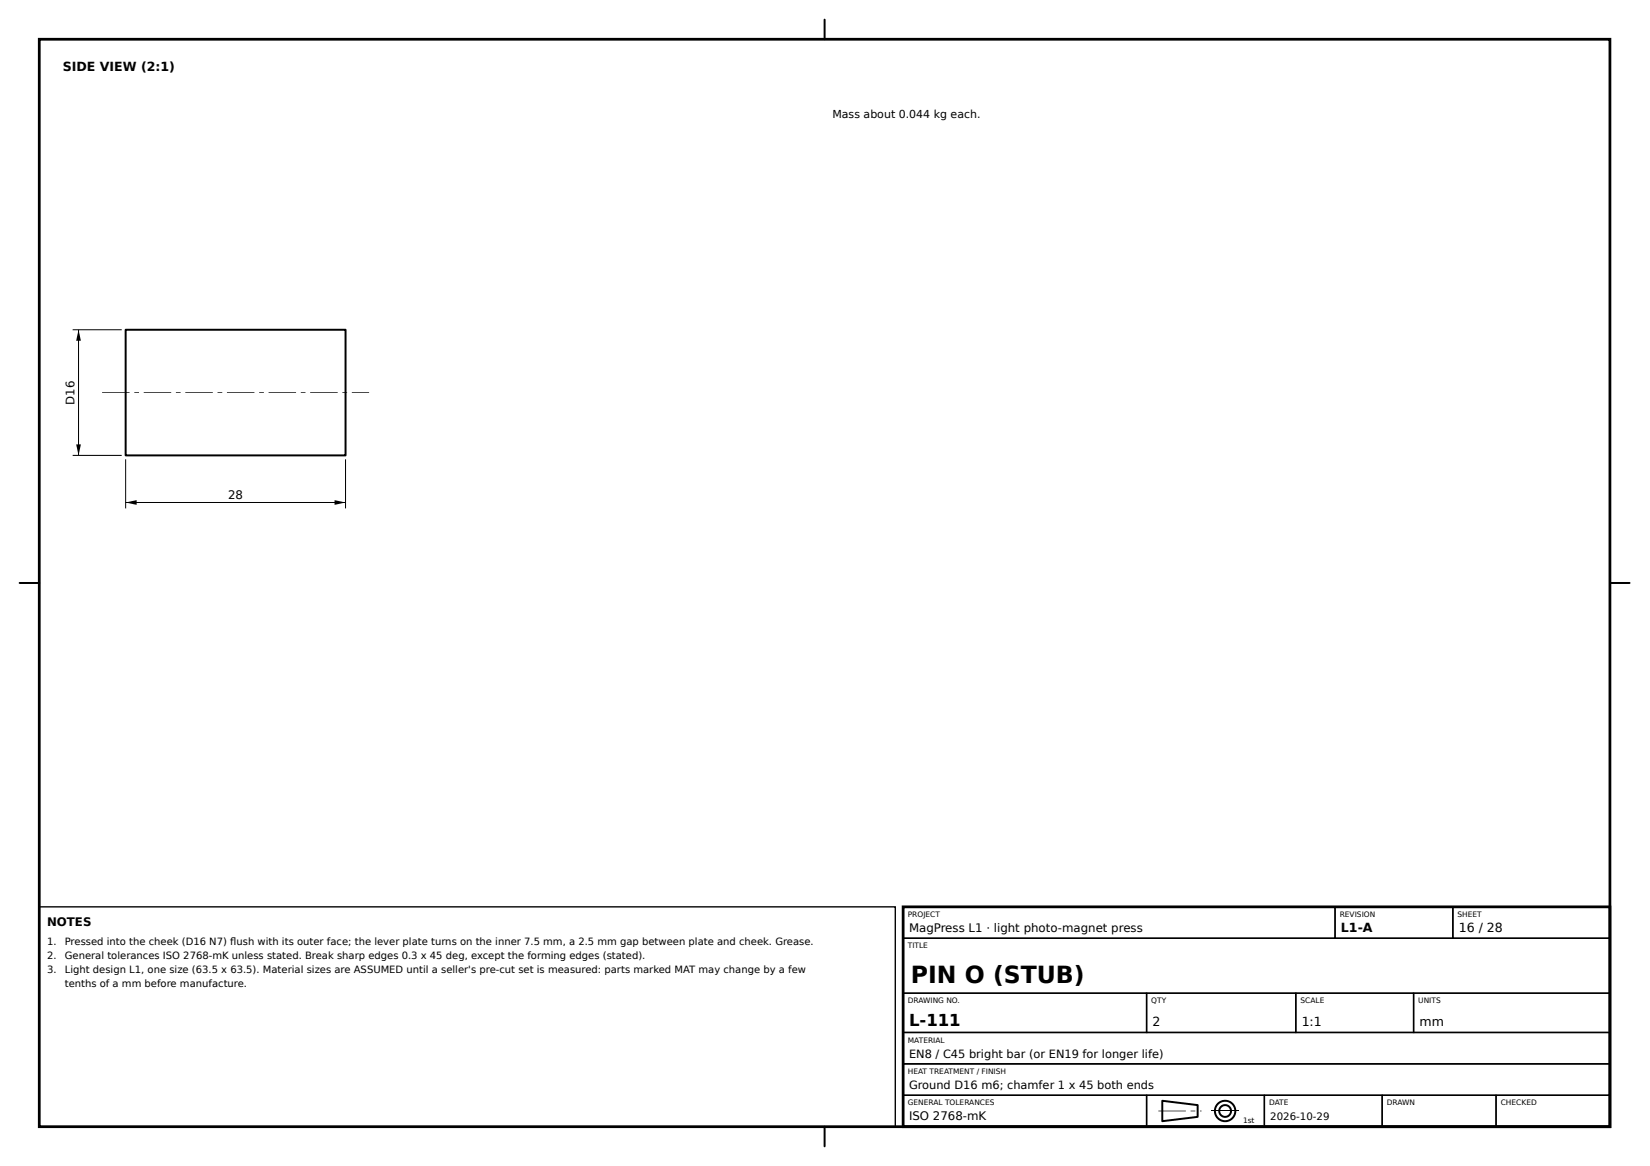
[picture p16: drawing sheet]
<svg xmlns="http://www.w3.org/2000/svg" width="420mm" height="297mm" viewBox="0 0 420 297" stroke-linecap="round" stroke-linejoin="round" font-family="sans-serif">
<defs><g id="words">
<text font-size="6" x="232" y="250.5">PIN O (STUB)</text>
<text font-size="4.2" x="231.5" y="261.4">L-111</text>
<g font-size="3.2">
<text x="16" y="18">SIDE VIEW (2:1)</text>
<text x="341.5" y="237.4">L1-A</text>
<text x="371.5" y="237.4">16 / 28</text>
<text x="293.5" y="261.4">2</text>
<text x="331.5" y="261.4">1:1</text>
<text x="361.5" y="261.4">mm</text>
</g>
<g font-size="3">
<text x="19" y="103.1" transform="rotate(-90 19 103.1)">D16</text>
<text x="58.1" y="127">28</text>
<text x="12" y="236">NOTES</text>
<text x="231.5" y="237.4">MagPress L1 · light photo-magnet press</text>
<text x="231.5" y="285.4">ISO 2768-mK</text>
</g>
<g font-size="2.9">
<text x="231.5" y="269.4">EN8 / C45 bright bar (or EN19 for longer life)</text>
<text x="231.5" y="277.4">Ground D16 m6; chamfer 1 x 45 both ends</text>
</g>
<text font-size="2.8" x="212" y="30">Mass about 0.044 kg each.</text>
<text font-size="2.6" x="323.5" y="285.4">2026-10-29</text>
<g font-size="2.5">
<text x="12" y="240.6">1.</text>
<text x="12" y="244.2">2.</text>
<text x="16.5" y="240.6">Pressed into the cheek (D16 N7) fl ush with its outer face; the lever plate turns on the inner 7.5 mm, a 2.5 mm gap between plate and cheek. Grease.</text>
<text x="16.5" y="244.2">General tolerances ISO 2768-mK unless stated. Break sharp edges 0.3 x 45 deg, except the forming edges (stated).</text>
<text x="12" y="247.8">3.</text>
<text x="16.5" y="247.8">Light design L1, one size (63.5 x 63.5). Material sizes are ASSUMED until a seller's pre-cut set is measured: parts marked MAT may change by a few</text>
<text x="16.5" y="251.5">tenths of a mm before manufacture.</text>
</g>
<g font-size="1.9">
<text x="231.2" y="233.6">PROJECT</text>
<text x="341.2" y="233.6">REVISION</text>
<text x="371.2" y="233.6">SHEET</text>
<text x="231.2" y="241.6">TITLE</text>
<text x="231.2" y="255.6">DRAWING NO.</text>
<text x="293.2" y="255.6">QTY</text>
<text x="331.2" y="255.6">SCALE</text>
<text x="361.2" y="255.6">UNITS</text>
<text x="231.2" y="265.6">MATERIAL</text>
<text x="231.2" y="273.6">HEAT TREATMENT / FINISH</text>
<text x="231.2" y="281.6">GENERAL TOLERANCES</text>
<text x="323.2" y="281.6">DATE</text>
<text x="353.2" y="281.6">DRAWN</text>
<text x="382.2" y="281.6">CHECKED</text>
<text x="316.6" y="286">1st</text>
</g>
</g></defs>
<g fill="none" stroke="#000" stroke-width=".5">
<path d="M210 5v5M32 84h56v32h-56zM5 148.5h5M410 148.5h5M210 287v5M296 280.4l9 1.1v3l-9 1.1z"/>
<circle cx="312" cy="283" r="2.6"/>
<circle cx="312" cy="283" r="1.5"/>
</g>
<path d="M18.5 84h12.5M20 84v32M18.5 116h12.5M32 117v12.5M88 117v12.5M32 128h56M308.5 283h7" fill="none" stroke="#000" stroke-width=".25"/>
<g fill="#000">
<path d="M20 84l.6 2.8h-1.2zM19.4 113.2h1.2l-.6 2.8zM32 128l2.8-.6v1.2zM85.2 127.4l2.8 .6-2.8 .6z"/>
<path d="M26 99.9h7v.2h-7zM34.2 99.9h1.2v.2h-1.2zM36.6 99.9h7v.2h-7zM44.8 99.9h1.2v.2h-1.2zM47.2 99.9h7v.2h-7zM55.4 99.9h1.2v.2h-1.2zM57.8 99.9h7v.2h-7zM66 99.9h1.2v.2h-1.2zM68.4 99.9h7v.2h-7zM76.6 99.9h1.2v.2h-1.2zM79 99.9h7v.2h-7zM87.2 99.9h1.2v.2h-1.2zM89.6 99.9h4.4v.2h-4.4z"/>
<path d="M295 282.9h7v.2h-7zM303.2 282.9h1.2v.2h-1.2zM305.6 282.9h.4v.2h-.4z"/>
</g>
<path d="M10 10h400v277h-400zM230 231h180v56h-180z" fill="none" stroke="#000" stroke-width=".7" stroke-linecap="butt"/>
<g fill="none" stroke="#000" stroke-width=".35">
<path d="M10 231h218v56h-218zM230 231h110v8h-110zM230 239h180v14h-180zM340 231h30v8h-30zM370 231h40v8h-40zM230 253h62v10h-62zM292 253h38v10h-38zM330 253h30v10h-30zM360 253h50v10h-50zM230 263h180v8h-180zM230 271h180v8h-180zM230 279h62v8h-62z"/>
<path d="M292 279h30v8h-30zM322 279h30v8h-30zM352 279h29v8h-29zM381 279h29v8h-29z"/>
</g>
<use href="#words"/>
</svg>
